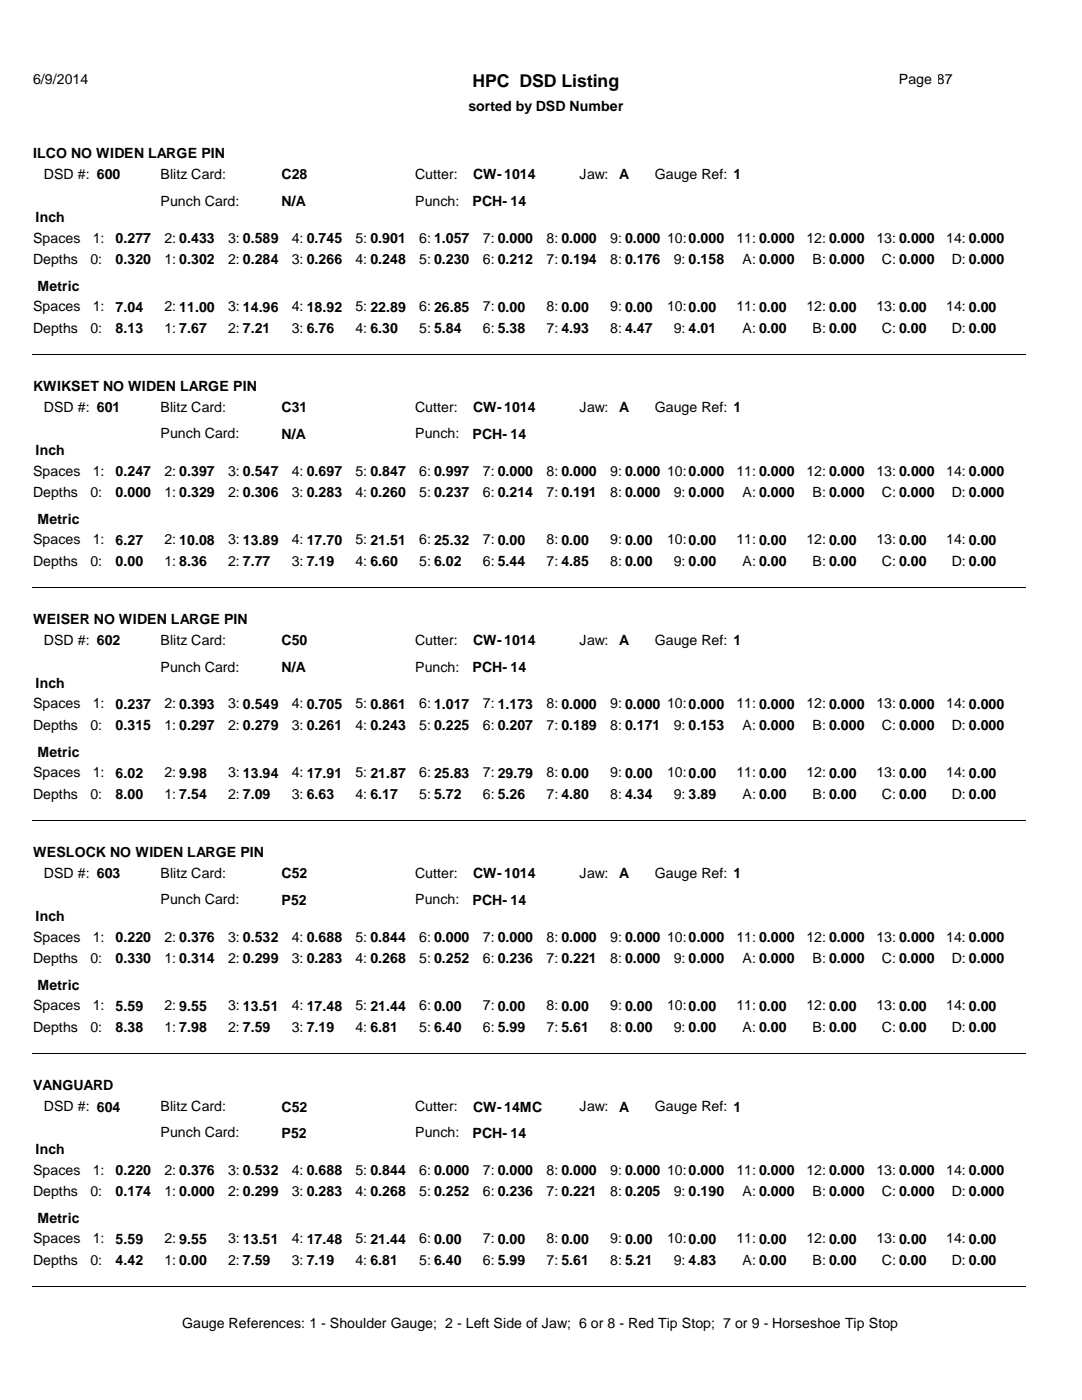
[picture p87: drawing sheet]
<svg xmlns="http://www.w3.org/2000/svg" width="216mm" height="279mm" viewBox="0 0 216 279" stroke-linecap="round" stroke-linejoin="round" font-family="sans-serif">
<defs><g id="words">
<text font-size="3.5" x="94.3" y="17.4">HPC DSD Listing</text>
<g font-size="2.8">
<text x="6.6" y="16.7">6/9/2014</text>
<text x="179.4" y="16.7">Page 87</text>
<text x="93.5" y="22.1">sorted by DSD Number</text>
<text x="6.6" y="31.6">ILCO NO WIDEN LARGE PIN</text>
<text x="8.8" y="35.7">DSD #: 600</text>
<text x="32" y="35.7">Blitz Card:</text>
<text x="56.2" y="35.8">C28</text>
<text x="82.8" y="35.7">Cutter:</text>
<text x="94.4" y="35.8">CW- 1014</text>
<text x="115.7" y="35.7">Jaw:</text>
<text x="123.5" y="35.8">A</text>
<text x="130.7" y="35.7">Gauge Ref:</text>
<text x="146.4" y="35.8">1</text>
<text x="32" y="41">Punch Card:</text>
<text x="56.2" y="41.1">N/A</text>
<text x="82.8" y="41">Punch:</text>
<text x="94.3" y="41.1">PCH-</text>
<text x="101.9" y="41.1">14</text>
<text x="7.1" y="44.3">Inch</text>
<text x="6.6" y="48.4">Spaces</text>
<text x="6.6" y="52.6">Depths</text>
<text x="18" y="52.6">0:</text>
<text x="18.5" y="48.4">1:</text>
<text x="23.1" y="52.7">0.320</text>
<text x="23.1" y="48.5">0.277</text>
<text x="32.8" y="48.4">2: 0.433</text>
<text x="32.8" y="52.6">1: 0.302</text>
<text x="45.5" y="48.4">3: 0.589</text>
<text x="45.5" y="52.6">2: 0.284</text>
<text x="58.2" y="48.4">4: 0.745</text>
<text x="58.3" y="52.6">3: 0.266</text>
<text x="71" y="52.6">4: 0.248</text>
<text x="71" y="48.4">5: 0.901</text>
<text x="83.7" y="52.6">5: 0.230</text>
<text x="83.7" y="48.4">6: 1.057</text>
<text x="96.4" y="48.4">7: 0.000</text>
<text x="96.4" y="52.6">6: 0.212</text>
<text x="109.1" y="52.6">7: 0.194</text>
<text x="109.1" y="48.4">8: 0.000</text>
<text x="121.8" y="52.6">8: 0.176</text>
<text x="121.8" y="48.4">9: 0.000</text>
<text x="133.1" y="48.4">10:</text>
<text x="134.5" y="52.6">9: 0.158</text>
<text x="137.4" y="48.5">0.000</text>
<text x="146.9" y="48.4">11: 0.000</text>
<text x="148.2" y="52.6">A: 0.000</text>
<text x="160.9" y="48.4">12: 0.000</text>
<text x="162.1" y="52.6">B: 0.000</text>
<text x="174.9" y="48.4">13: 0.000</text>
<text x="176" y="52.6">C: 0.000</text>
<text x="188.8" y="48.4">14: 0.000</text>
<text x="189.9" y="52.6">D: 0.000</text>
<text x="7.5" y="58">Metric</text>
<text x="6.6" y="62.1">Spaces</text>
<text x="18.5" y="62.1">1:</text>
<text x="23.1" y="62.2">7.04</text>
<text x="32.8" y="62.1">2:</text>
<text x="35.8" y="62.2">11.00</text>
<text x="45.5" y="62.1">3: 14.96</text>
<text x="58.3" y="62.1">4: 18.92</text>
<text x="71" y="62.1">5: 22.89</text>
<text x="83.7" y="62.1">6: 26.85</text>
<text x="96.4" y="62.1">7: 0.00</text>
<text x="109.1" y="62.1">8: 0.00</text>
<text x="121.8" y="62.1">9: 0.00</text>
<text x="133.1" y="62.1">10:</text>
<text x="137.4" y="62.2">0.00</text>
<text x="146.9" y="62.1">11: 0.00</text>
<text x="160.9" y="62.1">12: 0.00</text>
<text x="174.9" y="62.1">13: 0.00</text>
<text x="188.8" y="62.1">14: 0.00</text>
<text x="6.6" y="66.4">Depths</text>
<text x="18" y="66.4">0:</text>
<text x="23.1" y="66.5">8.13</text>
<text x="32.8" y="66.4">1: 7.67</text>
<text x="45.5" y="66.4">2: 7.21</text>
<text x="58.3" y="66.4">3: 6.76</text>
<text x="71" y="66.4">4: 6.30</text>
<text x="83.7" y="66.4">5: 5.84</text>
<text x="96.4" y="66.4">6: 5.38</text>
<text x="109.1" y="66.4">7: 4.93</text>
<text x="121.8" y="66.4">8: 4.47</text>
<text x="134.5" y="66.4">9: 4.01</text>
<text x="148.2" y="66.4">A: 0.00</text>
<text x="162.1" y="66.4">B: 0.00</text>
<text x="176" y="66.4">C: 0.00</text>
<text x="189.9" y="66.4">D: 0.00</text>
<text x="6.6" y="78.1">KWIKSET NO WIDEN LARGE PIN</text>
<text x="8.8" y="82.2">DSD #: 601</text>
<text x="32" y="82.2">Blitz Card:</text>
<text x="56.2" y="82.3">C31</text>
<text x="82.8" y="82.2">Cutter:</text>
<text x="94.4" y="82.3">CW- 1014</text>
<text x="115.7" y="82.2">Jaw:</text>
<text x="123.5" y="82.3">A</text>
<text x="130.7" y="82.2">Gauge Ref:</text>
<text x="146.4" y="82.3">1</text>
<text x="32" y="87.5">Punch Card:</text>
<text x="56.2" y="87.6">N/A</text>
<text x="82.8" y="87.5">Punch:</text>
<text x="94.3" y="87.6">PCH-</text>
<text x="101.9" y="87.6">14</text>
<text x="6.6" y="94.9">Spaces</text>
<text x="7.1" y="90.8">Inch</text>
<text x="18.5" y="94.9">1:</text>
<text x="23.1" y="95">0.247</text>
<text x="32.8" y="94.9">2: 0.397</text>
<text x="45.5" y="94.9">3: 0.547</text>
<text x="58.2" y="94.9">4: 0.697</text>
<text x="71" y="94.9">5: 0.847</text>
<text x="83.7" y="94.9">6: 0.997</text>
<text x="96.4" y="94.9">7: 0.000</text>
<text x="109.1" y="94.9">8: 0.000</text>
<text x="121.8" y="94.9">9: 0.000</text>
<text x="133.1" y="94.9">10:</text>
<text x="137.4" y="95">0.000</text>
<text x="146.9" y="94.9">11: 0.000</text>
<text x="160.9" y="94.9">12: 0.000</text>
<text x="174.9" y="94.9">13: 0.000</text>
<text x="188.8" y="94.9">14: 0.000</text>
<text x="6.6" y="99.1">Depths</text>
<text x="18" y="99.1">0:</text>
<text x="23.1" y="99.2">0.000</text>
<text x="32.8" y="99.1">1: 0.329</text>
<text x="45.5" y="99.1">2: 0.306</text>
<text x="58.3" y="99.1">3: 0.283</text>
<text x="71" y="99.1">4: 0.260</text>
<text x="83.7" y="99.1">5: 0.237</text>
<text x="96.4" y="99.1">6: 0.214</text>
<text x="109.1" y="99.1">7: 0.191</text>
<text x="121.8" y="99.1">8: 0.000</text>
<text x="134.5" y="99.1">9: 0.000</text>
<text x="148.2" y="99.1">A: 0.000</text>
<text x="162.1" y="99.1">B: 0.000</text>
<text x="176" y="99.1">C: 0.000</text>
<text x="189.9" y="99.1">D: 0.000</text>
<text x="7.5" y="104.5">Metric</text>
<text x="6.6" y="112.9">Depths</text>
<text x="6.6" y="108.6">Spaces</text>
<text x="18" y="112.9">0:</text>
<text x="18.5" y="108.6">1:</text>
<text x="23.1" y="112.9">0.00</text>
<text x="23.1" y="108.7">6.27</text>
<text x="32.8" y="108.6">2:</text>
<text x="32.8" y="112.9">1: 8.36</text>
<text x="35.8" y="108.7">10.08</text>
<text x="45.5" y="108.6">3: 13.89</text>
<text x="45.5" y="112.9">2: 7.77</text>
<text x="58.3" y="108.6">4: 17.70</text>
<text x="58.3" y="112.9">3: 7.19</text>
<text x="71" y="112.9">4: 6.60</text>
<text x="71" y="108.6">5: 21.51</text>
<text x="83.7" y="108.6">6: 25.32</text>
<text x="83.7" y="112.9">5: 6.02</text>
<text x="96.4" y="108.6">7: 0.00</text>
<text x="96.4" y="112.9">6: 5.44</text>
<text x="109.1" y="112.9">7: 4.85</text>
<text x="109.1" y="108.6">8: 0.00</text>
<text x="121.8" y="112.9">8: 0.00</text>
<text x="121.8" y="108.6">9: 0.00</text>
<text x="133.1" y="108.6">10:</text>
<text x="134.5" y="112.9">9: 0.00</text>
<text x="137.4" y="108.7">0.00</text>
<text x="146.9" y="108.6">11: 0.00</text>
<text x="148.2" y="112.9">A: 0.00</text>
<text x="160.9" y="108.6">12: 0.00</text>
<text x="162.1" y="112.9">B: 0.00</text>
<text x="174.9" y="108.6">13: 0.00</text>
<text x="176" y="112.9">C: 0.00</text>
<text x="188.8" y="108.6">14: 0.00</text>
<text x="189.9" y="112.9">D: 0.00</text>
<text x="6.6" y="124.6">WEISER NO WIDEN LARGE PIN</text>
<text x="8.8" y="128.7">DSD #: 602</text>
<text x="32" y="128.7">Blitz Card:</text>
<text x="56.2" y="128.8">C50</text>
<text x="82.8" y="128.7">Cutter:</text>
<text x="94.4" y="128.8">CW- 1014</text>
<text x="115.7" y="128.7">Jaw:</text>
<text x="123.5" y="128.8">A</text>
<text x="130.7" y="128.7">Gauge Ref:</text>
<text x="146.4" y="128.8">1</text>
<text x="7.1" y="137.2">Inch</text>
<text x="32" y="134">Punch Card:</text>
<text x="56.2" y="134.1">N/A</text>
<text x="82.8" y="134">Punch:</text>
<text x="94.3" y="134.1">PCH-</text>
<text x="101.9" y="134.1">14</text>
<text x="6.6" y="141.4">Spaces</text>
<text x="18.5" y="141.4">1:</text>
<text x="23.1" y="141.5">0.237</text>
<text x="32.8" y="141.4">2: 0.393</text>
<text x="45.5" y="141.4">3: 0.549</text>
<text x="58.2" y="141.4">4: 0.705</text>
<text x="71" y="141.4">5: 0.861</text>
<text x="83.7" y="141.4">6: 1.017</text>
<text x="96.4" y="141.4">7: 1.173</text>
<text x="109.1" y="141.4">8: 0.000</text>
<text x="121.8" y="141.4">9: 0.000</text>
<text x="133.1" y="141.4">10:</text>
<text x="137.4" y="141.5">0.000</text>
<text x="146.9" y="141.4">11: 0.000</text>
<text x="160.9" y="141.4">12: 0.000</text>
<text x="174.9" y="141.4">13: 0.000</text>
<text x="188.8" y="141.4">14: 0.000</text>
<text x="6.6" y="145.6">Depths</text>
<text x="18" y="145.6">0:</text>
<text x="23.1" y="145.7">0.315</text>
<text x="32.8" y="145.6">1: 0.297</text>
<text x="45.5" y="145.6">2: 0.279</text>
<text x="58.3" y="145.6">3: 0.261</text>
<text x="71" y="145.6">4: 0.243</text>
<text x="83.7" y="145.6">5: 0.225</text>
<text x="96.4" y="145.6">6: 0.207</text>
<text x="109.1" y="145.6">7: 0.189</text>
<text x="121.8" y="145.6">8: 0.171</text>
<text x="134.5" y="145.6">9: 0.153</text>
<text x="148.2" y="145.6">A: 0.000</text>
<text x="162.1" y="145.6">B: 0.000</text>
<text x="176" y="145.6">C: 0.000</text>
<text x="189.9" y="145.6">D: 0.000</text>
<text x="6.6" y="155.2">Spaces</text>
<text x="7.5" y="151">Metric</text>
<text x="18.5" y="155.2">1:</text>
<text x="23.1" y="155.2">6.02</text>
<text x="32.8" y="155.2">2:</text>
<text x="35.8" y="155.2">9.98</text>
<text x="45.5" y="155.2">3: 13.94</text>
<text x="58.3" y="155.2">4: 17.91</text>
<text x="71" y="155.2">5: 21.87</text>
<text x="83.7" y="155.2">6: 25.83</text>
<text x="96.4" y="155.2">7: 29.79</text>
<text x="109.1" y="155.2">8: 0.00</text>
<text x="121.8" y="155.2">9: 0.00</text>
<text x="133.1" y="155.2">10:</text>
<text x="137.4" y="155.2">0.00</text>
<text x="146.9" y="155.2">11: 0.00</text>
<text x="160.9" y="155.2">12: 0.00</text>
<text x="174.9" y="155.2">13: 0.00</text>
<text x="188.8" y="155.2">14: 0.00</text>
<text x="6.6" y="159.4">Depths</text>
<text x="18" y="159.4">0:</text>
<text x="23.1" y="159.5">8.00</text>
<text x="32.8" y="159.4">1: 7.54</text>
<text x="45.5" y="159.4">2: 7.09</text>
<text x="58.3" y="159.4">3: 6.63</text>
<text x="71" y="159.4">4: 6.17</text>
<text x="83.7" y="159.4">5: 5.72</text>
<text x="96.4" y="159.4">6: 5.26</text>
<text x="109.1" y="159.4">7: 4.80</text>
<text x="121.8" y="159.4">8: 4.34</text>
<text x="134.5" y="159.4">9: 3.89</text>
<text x="148.2" y="159.4">A: 0.00</text>
<text x="162.1" y="159.4">B: 0.00</text>
<text x="176" y="159.4">C: 0.00</text>
<text x="189.9" y="159.4">D: 0.00</text>
<text x="6.6" y="171.1">WESLOCK NO WIDEN LARGE PIN</text>
<text x="8.8" y="175.2">DSD #: 603</text>
<text x="32" y="175.2">Blitz Card:</text>
<text x="56.2" y="175.3">C52</text>
<text x="82.8" y="175.2">Cutter:</text>
<text x="94.4" y="175.3">CW- 1014</text>
<text x="115.7" y="175.2">Jaw:</text>
<text x="123.5" y="175.3">A</text>
<text x="130.7" y="175.2">Gauge Ref:</text>
<text x="146.4" y="175.3">1</text>
<text x="7.1" y="183.8">Inch</text>
<text x="32" y="180.5">Punch Card:</text>
<text x="56.2" y="180.6">P52</text>
<text x="82.8" y="180.5">Punch:</text>
<text x="94.3" y="180.6">PCH-</text>
<text x="101.9" y="180.6">14</text>
<text x="6.6" y="187.9">Spaces</text>
<text x="18.5" y="187.9">1:</text>
<text x="23.1" y="188">0.220</text>
<text x="32.8" y="187.9">2: 0.376</text>
<text x="45.5" y="187.9">3: 0.532</text>
<text x="58.2" y="187.9">4: 0.688</text>
<text x="71" y="187.9">5: 0.844</text>
<text x="83.7" y="187.9">6: 0.000</text>
<text x="96.4" y="187.9">7: 0.000</text>
<text x="109.1" y="187.9">8: 0.000</text>
<text x="121.8" y="187.9">9: 0.000</text>
<text x="133.1" y="187.9">10:</text>
<text x="137.4" y="188">0.000</text>
<text x="146.9" y="187.9">11: 0.000</text>
<text x="160.9" y="187.9">12: 0.000</text>
<text x="174.9" y="187.9">13: 0.000</text>
<text x="188.8" y="187.9">14: 0.000</text>
<text x="6.6" y="192.2">Depths</text>
<text x="7.5" y="197.5">Metric</text>
<text x="18" y="192.2">0:</text>
<text x="23.1" y="192.2">0.330</text>
<text x="32.8" y="192.2">1: 0.314</text>
<text x="45.5" y="192.2">2: 0.299</text>
<text x="58.3" y="192.2">3: 0.283</text>
<text x="71" y="192.2">4: 0.268</text>
<text x="83.7" y="192.2">5: 0.252</text>
<text x="96.4" y="192.2">6: 0.236</text>
<text x="109.1" y="192.2">7: 0.221</text>
<text x="121.8" y="192.2">8: 0.000</text>
<text x="134.5" y="192.2">9: 0.000</text>
<text x="148.2" y="192.2">A: 0.000</text>
<text x="162.1" y="192.2">B: 0.000</text>
<text x="176" y="192.2">C: 0.000</text>
<text x="189.9" y="192.2">D: 0.000</text>
<text x="6.6" y="201.6">Spaces</text>
<text x="18.5" y="201.6">1:</text>
<text x="23.1" y="201.7">5.59</text>
<text x="32.8" y="201.6">2:</text>
<text x="35.8" y="201.7">9.55</text>
<text x="45.5" y="201.6">3: 13.51</text>
<text x="58.3" y="201.6">4: 17.48</text>
<text x="71" y="201.6">5: 21.44</text>
<text x="83.7" y="201.6">6: 0.00</text>
<text x="96.4" y="201.6">7: 0.00</text>
<text x="109.1" y="201.6">8: 0.00</text>
<text x="121.8" y="201.6">9: 0.00</text>
<text x="133.1" y="201.6">10:</text>
<text x="137.4" y="201.7">0.00</text>
<text x="146.9" y="201.6">11: 0.00</text>
<text x="160.9" y="201.6">12: 0.00</text>
<text x="174.9" y="201.6">13: 0.00</text>
<text x="188.8" y="201.6">14: 0.00</text>
<text x="6.6" y="205.9">Depths</text>
<text x="18" y="205.9">0:</text>
<text x="23.1" y="206">8.38</text>
<text x="32.8" y="205.9">1: 7.98</text>
<text x="45.5" y="205.9">2: 7.59</text>
<text x="58.3" y="205.9">3: 7.19</text>
<text x="71" y="205.9">4: 6.81</text>
<text x="83.7" y="205.9">5: 6.40</text>
<text x="96.4" y="205.9">6: 5.99</text>
<text x="109.1" y="205.9">7: 5.61</text>
<text x="121.8" y="205.9">8: 0.00</text>
<text x="134.5" y="205.9">9: 0.00</text>
<text x="148.2" y="205.9">A: 0.00</text>
<text x="162.1" y="205.9">B: 0.00</text>
<text x="176" y="205.9">C: 0.00</text>
<text x="189.9" y="205.9">D: 0.00</text>
<text x="6.6" y="217.6">VANGUARD</text>
<text x="8.8" y="221.7">DSD #: 604</text>
<text x="32" y="221.7">Blitz Card:</text>
<text x="56.2" y="221.8">C52</text>
<text x="82.8" y="221.7">Cutter:</text>
<text x="94.4" y="221.8">CW- 14MC</text>
<text x="115.7" y="221.7">Jaw:</text>
<text x="123.5" y="221.8">A</text>
<text x="130.7" y="221.7">Gauge Ref:</text>
<text x="146.4" y="221.8">1</text>
<text x="32" y="227">Punch Card:</text>
<text x="56.2" y="227.1">P52</text>
<text x="82.8" y="227">Punch:</text>
<text x="94.3" y="227.1">PCH-</text>
<text x="101.9" y="227.1">14</text>
<text x="7.1" y="230.3">Inch</text>
<text x="6.6" y="238.6">Depths</text>
<text x="6.6" y="234.4">Spaces</text>
<text x="18" y="238.6">0:</text>
<text x="18.5" y="234.4">1:</text>
<text x="23.1" y="238.7">0.174</text>
<text x="23.1" y="234.5">0.220</text>
<text x="32.8" y="234.4">2: 0.376</text>
<text x="32.8" y="238.6">1: 0.000</text>
<text x="45.5" y="234.4">3: 0.532</text>
<text x="45.5" y="238.6">2: 0.299</text>
<text x="58.2" y="234.4">4: 0.688</text>
<text x="58.3" y="238.6">3: 0.283</text>
<text x="71" y="238.6">4: 0.268</text>
<text x="71" y="234.4">5: 0.844</text>
<text x="83.7" y="238.6">5: 0.252</text>
<text x="83.7" y="234.4">6: 0.000</text>
<text x="96.4" y="234.4">7: 0.000</text>
<text x="96.4" y="238.6">6: 0.236</text>
<text x="109.1" y="238.6">7: 0.221</text>
<text x="109.1" y="234.4">8: 0.000</text>
<text x="121.8" y="238.6">8: 0.205</text>
<text x="121.8" y="234.4">9: 0.000</text>
<text x="133.1" y="234.4">10:</text>
<text x="134.5" y="238.6">9: 0.190</text>
<text x="137.4" y="234.5">0.000</text>
<text x="146.9" y="234.4">11: 0.000</text>
<text x="148.2" y="238.6">A: 0.000</text>
<text x="160.9" y="234.4">12: 0.000</text>
<text x="162.1" y="238.6">B: 0.000</text>
<text x="174.9" y="234.4">13: 0.000</text>
<text x="176" y="238.6">C: 0.000</text>
<text x="188.8" y="234.4">14: 0.000</text>
<text x="189.9" y="238.6">D: 0.000</text>
<text x="7.5" y="244">Metric</text>
<text x="6.6" y="248.2">Spaces</text>
<text x="18.5" y="248.2">1:</text>
<text x="23.1" y="248.2">5.59</text>
<text x="32.8" y="248.2">2:</text>
<text x="35.8" y="248.2">9.55</text>
<text x="45.5" y="248.2">3: 13.51</text>
<text x="58.3" y="248.2">4: 17.48</text>
<text x="71" y="248.2">5: 21.44</text>
<text x="83.7" y="248.2">6: 0.00</text>
<text x="96.4" y="248.2">7: 0.00</text>
<text x="109.1" y="248.2">8: 0.00</text>
<text x="121.8" y="248.2">9: 0.00</text>
<text x="133.1" y="248.2">10:</text>
<text x="137.4" y="248.2">0.00</text>
<text x="146.9" y="248.2">11: 0.00</text>
<text x="160.9" y="248.2">12: 0.00</text>
<text x="174.9" y="248.2">13: 0.00</text>
<text x="188.8" y="248.2">14: 0.00</text>
<text x="6.6" y="252.4">Depths</text>
<text x="18" y="252.4">0:</text>
<text x="23.1" y="252.5">4.42</text>
<text x="32.8" y="252.4">1: 0.00</text>
<text x="45.5" y="252.4">2: 7.59</text>
<text x="58.3" y="252.4">3: 7.19</text>
<text x="71" y="252.4">4: 6.81</text>
<text x="83.7" y="252.4">5: 6.40</text>
<text x="96.4" y="252.4">6: 5.99</text>
<text x="109.1" y="252.4">7: 5.61</text>
<text x="121.8" y="252.4">8: 5.21</text>
<text x="134.5" y="252.4">9: 4.83</text>
<text x="148.2" y="252.4">A: 0.00</text>
<text x="162.1" y="252.4">B: 0.00</text>
<text x="176" y="252.4">C: 0.00</text>
<text x="189.9" y="252.4">D: 0.00</text>
<text x="36.4" y="265">Gauge References: 1 - Shoulder Gauge; 2 - Left Side of Jaw; 6 or 8 - Red Tip Stop; 7 or 9 - Horseshoe Tip Stop</text>
</g>
</g></defs>
<path d="M6.3 70.8h198.3" fill="none" stroke="#000" stroke-width=".2"/>
<g fill="#fff">
<path d="M101.6 38h11.4v4.3h-11.4z"/>
<path d="M137.2 91.9h8.9v4.3h-8.9z"/>
<path d="M146.1 79.2h6.4v4.3h-6.4z"/>
<path d="M31.7 105.7h3.8v4.2h-3.8z"/>
<path d="M137.2 105.7h8.9v4.2h-8.9z"/>
</g>
<path d="M6.3 117.3h198.3" fill="none" stroke="#000" stroke-width=".2"/>
<g fill="#fff">
<path d="M101.6 84.5h11.4v4.3h-11.4z"/>
<path d="M137.2 138.4h8.9v4.3h-8.9z"/>
<path d="M146.1 125.7h6.4v4.3h-6.4z"/>
<path d="M31.7 152.1h3.8v4.3h-3.8z"/>
<path d="M137.2 152.1h8.9v4.3h-8.9z"/>
</g>
<path d="M6.3 163.8h198.3" fill="none" stroke="#000" stroke-width=".2"/>
<g fill="#fff">
<path d="M101.6 131h11.4v4.3h-11.4z"/>
<path d="M137.2 184.9h8.9v4.3h-8.9z"/>
<path d="M146.1 172.3h6.4v4.2h-6.4z"/>
<path d="M31.7 198.7h3.8v4.2h-3.8z"/>
<path d="M137.2 198.7h8.9v4.2h-8.9z"/>
</g>
<path d="M6.3 210.3h198.3" fill="none" stroke="#000" stroke-width=".2"/>
<g fill="#fff">
<path d="M101.6 177.5h11.4v4.3h-11.4z"/>
<path d="M137.2 231.4h8.9v4.3h-8.9z"/>
<path d="M146.1 218.7h6.4v4.3h-6.4z"/>
<path d="M31.7 245.2h3.8v4.2h-3.8z"/>
<path d="M137.2 245.2h8.9v4.2h-8.9z"/>
</g>
<path d="M6.3 256.8h198.3" fill="none" stroke="#000" stroke-width=".2"/>
<path d="M101.6 224h11.4v4.3h-11.4z" fill="#fff"/>
<use href="#words"/>
</svg>
